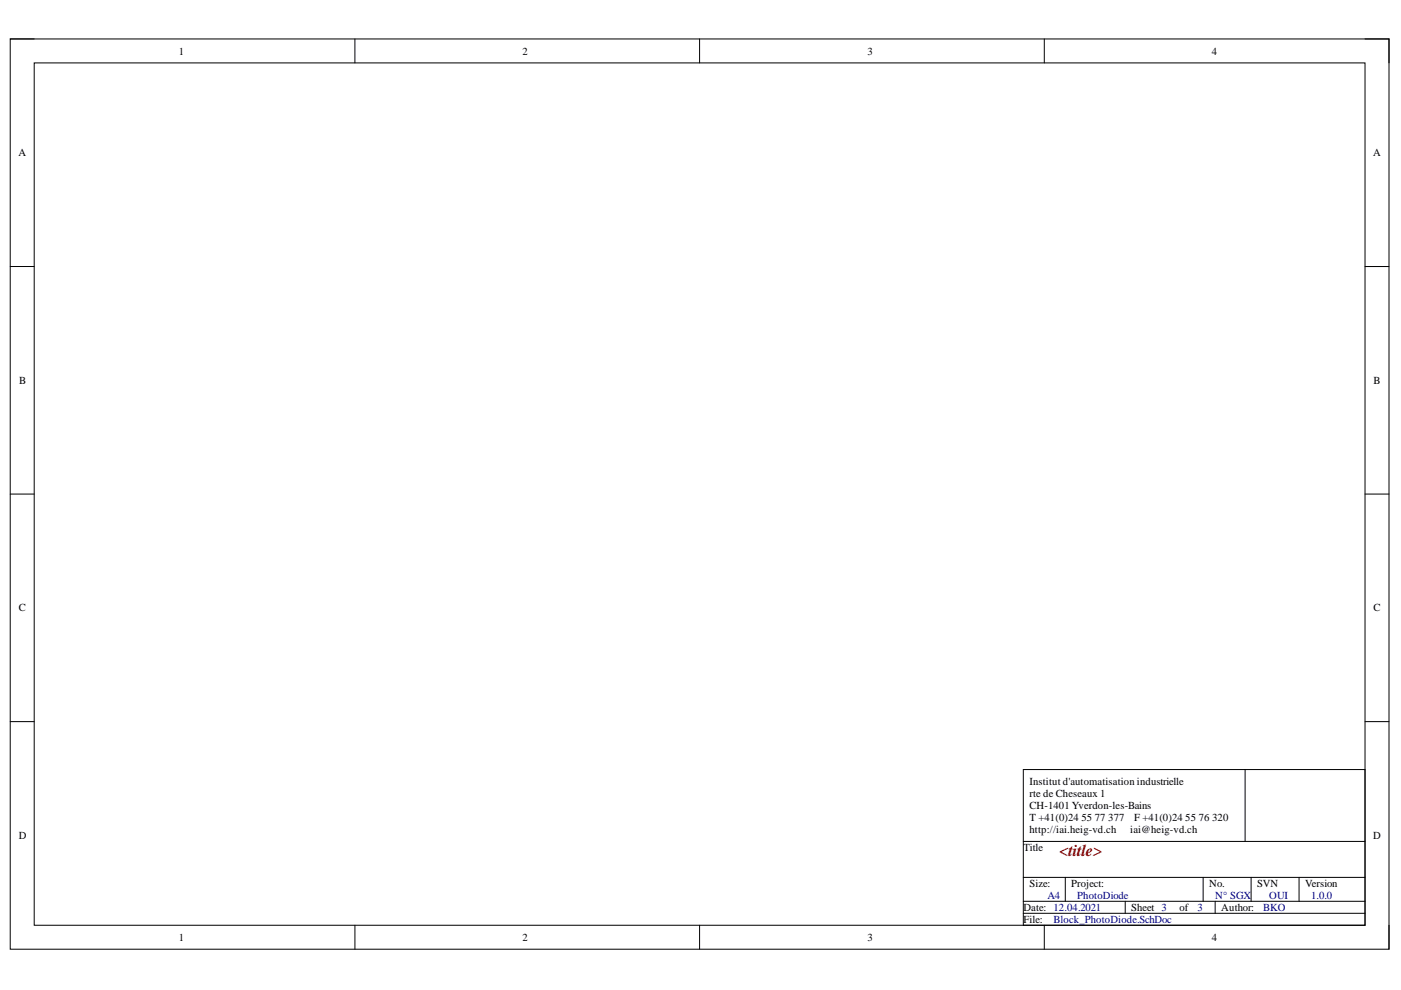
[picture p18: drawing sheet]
<svg xmlns="http://www.w3.org/2000/svg" width="297mm" height="210mm" viewBox="0 0 297 210" stroke-linecap="round" stroke-linejoin="round" font-family="sans-serif">
<defs><g id="words">
<text font-size="3.5" fill="#800000" x="224.6" y="181.5">&lt;title&gt;</text>
<g font-size="2.3">
<text x="37.9" y="11.6">1</text>
<text x="110.8" y="11.6">2</text>
<text x="183.9" y="11.6">3</text>
<text x="256.9" y="11.6">4</text>
<text x="3.9" y="33.1">A</text>
<text x="291.2" y="33.1">A</text>
<text x="4.1" y="81.4">B</text>
<text x="291.2" y="81.4">B</text>
<text x="4" y="129.6">C</text>
<text x="291.2" y="129.6">C</text>
<text x="218.3" y="166.4">Institut d'automatisation industrielle</text>
<text x="218.3" y="169">rte de Cheseaux 1</text>
<text x="218.3" y="171.5">CH-1401 Yverdon-les-Bains</text>
<text x="4" y="177.8">D</text>
<text x="218.3" y="174">T +41(0)24</text>
<text x="218.3" y="176.6">http://iai.heig-vd.ch</text>
<text x="229.3" y="174">55</text>
<text x="232.1" y="174">77</text>
<text x="235" y="174">377</text>
<text x="239.6" y="176.6">iai@heig-vd.ch</text>
<text x="240.5" y="174">F +41(0)24</text>
<text x="251.3" y="174">55</text>
<text x="254.1" y="174">76</text>
<text x="257" y="174">320</text>
<text x="291.2" y="177.8">D</text>
<text x="217" y="180.5">Title</text>
<text x="218.3" y="188.1">Size:</text>
<text x="227.1" y="188.1">Project:</text>
<text x="256.4" y="188.1">No.</text>
<text x="266.5" y="188.1">SVN</text>
<text x="276.7" y="188.1">Version</text>
<text x="217" y="193.1">Date: 12.04.2021</text>
<text x="217" y="195.7">File:</text>
<text x="239.8" y="193.1">Sheet 3</text>
<text x="250.1" y="193.1">of</text>
<text x="258.9" y="193.1">Author:</text>
<text x="37.9" y="199.5">1</text>
<text x="110.8" y="199.5">2</text>
<text x="183.9" y="199.5">3</text>
<text x="256.9" y="199.5">4</text>
</g>
<g font-size="2.3" fill="#000080">
<text x="222.1" y="190.6">A4</text>
<text x="228.4" y="190.6">PhotoDiode</text>
<text x="257.7" y="190.6">N° SGX</text>
<text x="269.1" y="190.6">OUI</text>
<text x="278" y="190.6">1.0.0</text>
<text x="223.3" y="195.7">Block_PhotoDiode.SchDoc</text>
<text x="253.9" y="193.1">3</text>
<text x="267.8" y="193.1">BKO</text>
</g>
</g></defs>
<path d="M2.2 8.3h292.3v193h-292.3z" fill="none" stroke="#000" stroke-width=".21"/>
<path d="M7.3 13.3h282.1v182.9h-282.1z" fill-rule="evenodd" fill="#fff"/>
<g fill="none" stroke="#000" stroke-width=".21">
<path d="M2.2 8.3h5.1M7.3 13.3h282.1v182.9h-282.1zM75.2 8.3v5M148.3 8.3v5M221.4 8.3v5M289.4 8.3h5.1v5M2.2 56.5h5.1M289.4 56.5h5.1M2.2 104.8h5.1M289.4 104.8h5.1M2.2 153h5.1M289.4 153h5.1"/>
<path d="M217 163.2h72.4v33h-72.4zM217 178.4h72.4M264 163.2v15.2M75.3 196.2v5.1M148.3 196.2v5.1M217 193.6h72.4M217 191.1h72.4M217 186h72.4M221.4 196.2v5.1M225.9 186v5.1M238.6 191.1v2.5M255.1 186v5.1"/>
<path d="M257.6 191.1v2.5M265.3 186v5.1M275.4 186v5.1M294.5 196.2v5.1"/>
</g>
<use href="#words"/>
</svg>
